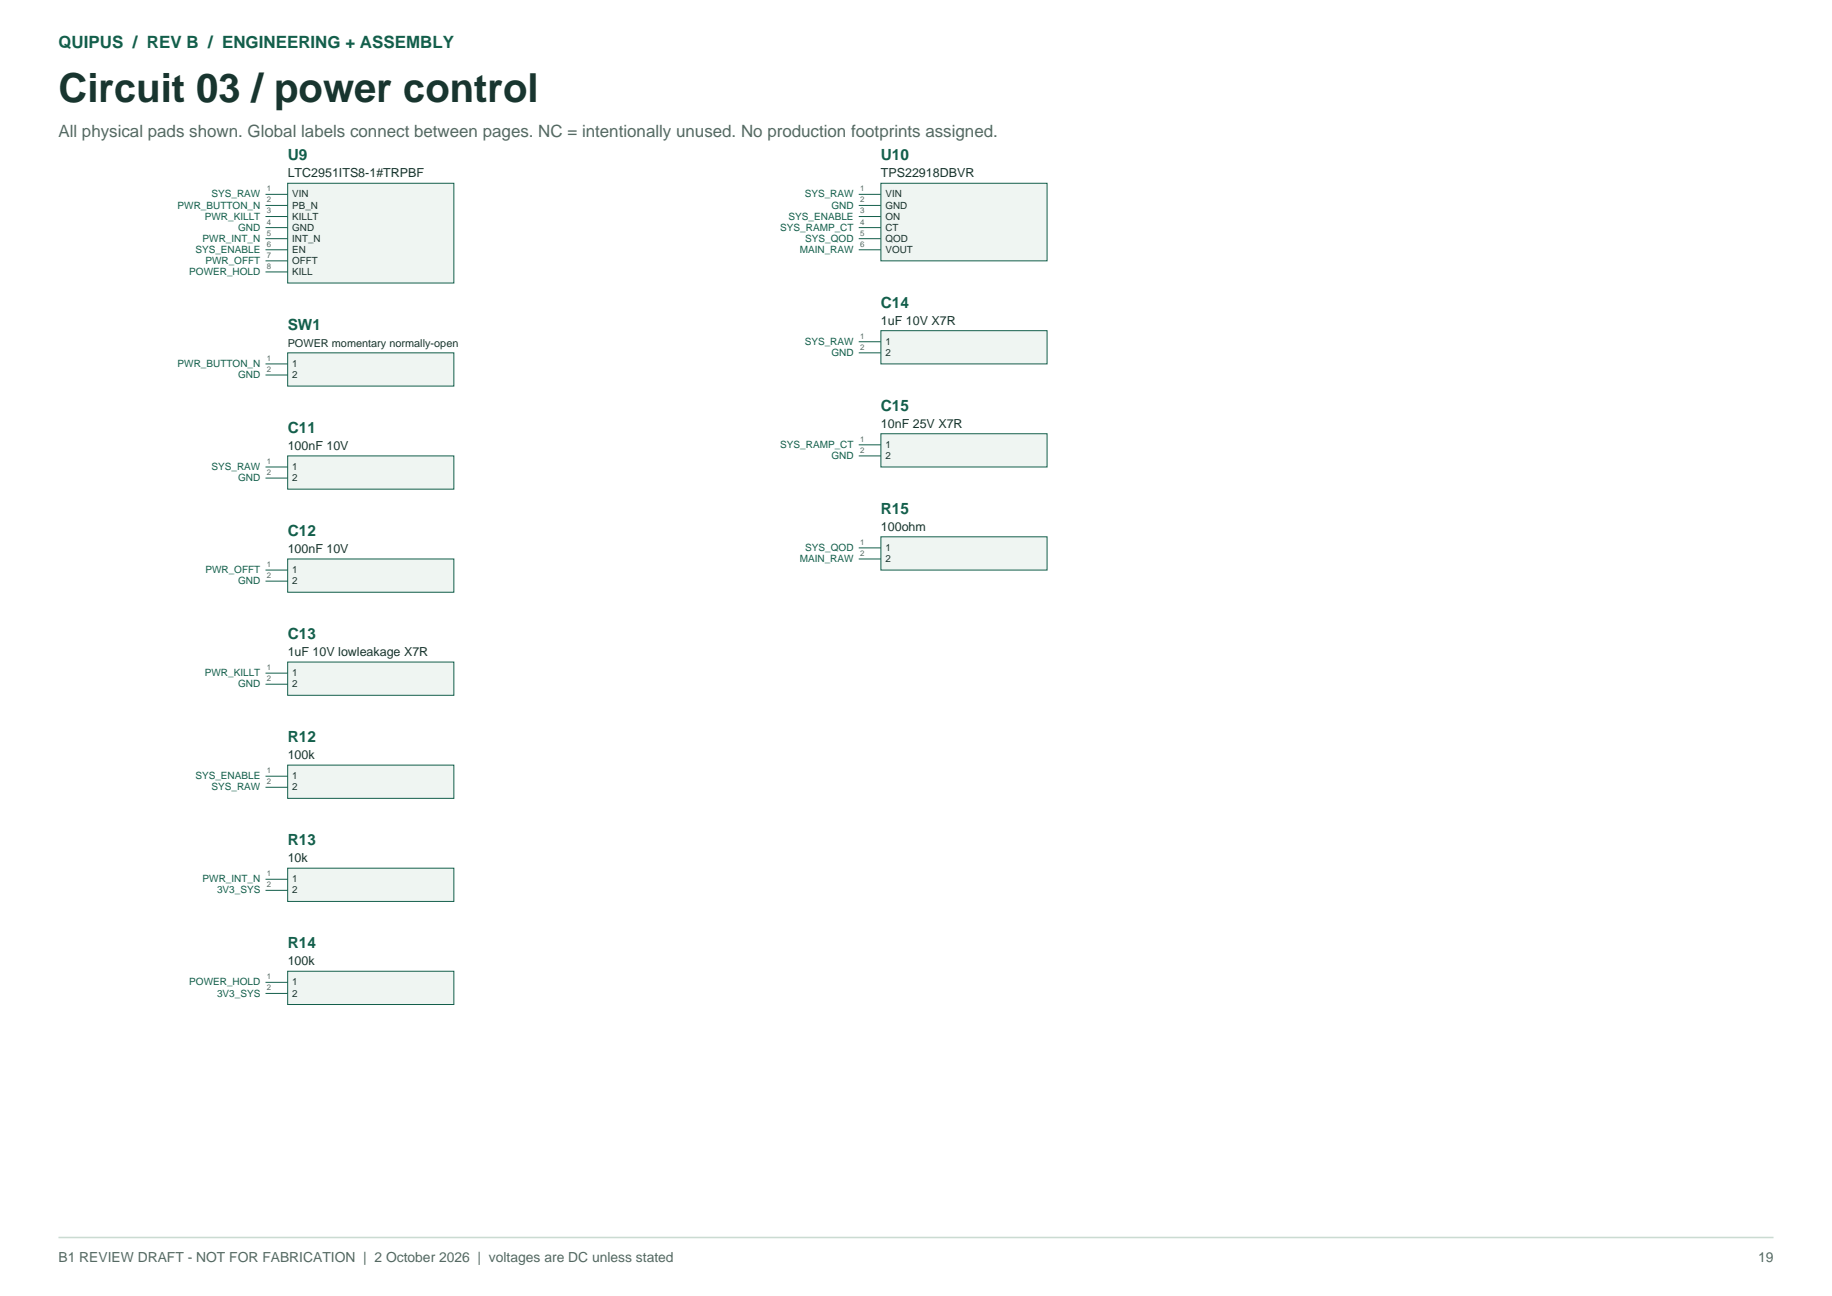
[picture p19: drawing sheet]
<svg xmlns="http://www.w3.org/2000/svg" width="420mm" height="297mm" viewBox="0 0 420 297" stroke-linecap="round" stroke-linejoin="round" font-family="sans-serif">
<defs><g id="words">
<text font-size="9.2" fill="#18352f" x="13.4" y="23.3">Circuit 03 / power control</text>
<text font-size="3.9" fill="#135f4b" x="13.4" y="10.9">QUIPUS / REV B / ENGINEERING + ASSEMBLY</text>
<text font-size="3.9" fill="#556961" x="13.4" y="31.4">All physical pads shown. Global labels connect between pages. NC = intentionally unused. No production footprints assigned.</text>
<g font-size="3.5" fill="#135f4b">
<text x="66" y="36.7">U9</text>
<text x="202" y="36.7">U10</text>
<text x="202" y="70.5">C14</text>
<text x="66" y="75.6">SW1</text>
<text x="202" y="94.1">C15</text>
<text x="66" y="99.2">C11</text>
<text x="202" y="117.7">R15</text>
<text x="66" y="122.8">C12</text>
<text x="66" y="146.4">C13</text>
<text x="66" y="170">R12</text>
<text x="66" y="193.7">R13</text>
<text x="66" y="217.3">R14</text>
</g>
<g font-size="3.2" fill="#556961">
<text x="13.4" y="289.2">B1 REVIEW DRAFT - NOT FOR FABRICATION | 2 October 2026 | voltages are DC unless stated</text>
<text x="403.1" y="289.2">19</text>
</g>
<g font-size="2.9" fill="#18352f">
<text x="66" y="40.6">LTC2951ITS8-1#TRPBF</text>
<text x="202" y="40.6">TPS22918DBVR</text>
<text x="202" y="74.4">1uF 10V X7R</text>
<text x="202" y="98">10nF 25V X7R</text>
<text x="66" y="103.1">100nF 10V</text>
<text x="202" y="121.6">100ohm</text>
<text x="66" y="126.7">100nF 10V</text>
<text x="66" y="150.3">1uF 10V lowleakage X7R</text>
<text x="66" y="173.9">100k</text>
<text x="66" y="197.5">10k</text>
<text x="66" y="221.2">100k</text>
</g>
<text font-size="2.5" fill="#18352f" x="66" y="79.4">POWER momentary normally-open</text>
<g font-size="2.3" fill="#135f4b">
<text x="40.7" y="47.8">PWR_BUTTON_N</text>
<text x="48.5" y="45.2">SYS_RAW</text>
<text x="184.5" y="45.2">SYS_RAW</text>
<text x="190.6" y="47.8">GND</text>
<text x="47" y="50.3">PWR_KILLT</text>
<text x="54.6" y="52.9">GND</text>
<text x="178.9" y="52.9">SYS_RAMP_CT</text>
<text x="180.8" y="50.3">SYS_ENABLE</text>
<text x="44.8" y="57.9">SYS_ENABLE</text>
<text x="46.5" y="55.4">PWR_INT_N</text>
<text x="183.3" y="57.9">MAIN_RAW</text>
<text x="184.6" y="55.4">SYS_QOD</text>
<text x="43.4" y="63">POWER_HOLD</text>
<text x="47.1" y="60.5">PWR_OFFT</text>
<text x="184.5" y="79">SYS_RAW</text>
<text x="190.6" y="81.6">GND</text>
<text x="40.7" y="84.1">PWR_BUTTON_N</text>
<text x="54.6" y="86.6">GND</text>
<text x="48.5" y="107.7">SYS_RAW</text>
<text x="178.9" y="102.6">SYS_RAMP_CT</text>
<text x="190.6" y="105.2">GND</text>
<text x="54.6" y="110.3">GND</text>
<text x="47.1" y="131.3">PWR_OFFT</text>
<text x="183.3" y="128.8">MAIN_RAW</text>
<text x="184.6" y="126.3">SYS_QOD</text>
<text x="54.6" y="133.9">GND</text>
<text x="47" y="155">PWR_KILLT</text>
<text x="54.6" y="157.5">GND</text>
<text x="44.8" y="178.6">SYS_ENABLE</text>
<text x="48.5" y="181.1">SYS_RAW</text>
<text x="46.5" y="202.2">PWR_INT_N</text>
<text x="49.8" y="204.7">3V3_SYS</text>
<text x="43.4" y="225.8">POWER_HOLD</text>
<text x="49.8" y="228.4">3V3_SYS</text>
</g>
<g font-size="2.3" fill="#18352f">
<text x="67" y="45.2">VIN</text>
<text x="67" y="47.8">PB_N</text>
<text x="203" y="45.2">VIN</text>
<text x="203" y="47.8">GND</text>
<text x="67" y="50.3">KILLT</text>
<text x="67" y="52.9">GND</text>
<text x="203" y="50.3">ON</text>
<text x="203" y="52.9">CT</text>
<text x="67" y="55.4">INT_N</text>
<text x="67" y="57.9">EN</text>
<text x="203" y="55.4">QOD</text>
<text x="203" y="57.9">VOUT</text>
<text x="67" y="60.5">OFFT</text>
<text x="67" y="63">KILL</text>
<text x="203" y="79">1</text>
<text x="203" y="81.6">2</text>
<text x="67" y="84.1">1</text>
<text x="67" y="86.6">2</text>
<text x="67" y="107.7">1</text>
<text x="203" y="102.6">1</text>
<text x="203" y="105.2">2</text>
<text x="67" y="110.3">2</text>
<text x="67" y="131.3">1</text>
<text x="203" y="126.3">1</text>
<text x="203" y="128.8">2</text>
<text x="67" y="133.9">2</text>
<text x="67" y="155">1</text>
<text x="67" y="157.5">2</text>
<text x="67" y="178.6">1</text>
<text x="67" y="181.1">2</text>
<text x="67" y="202.2">1</text>
<text x="67" y="204.7">2</text>
<text x="67" y="225.8">1</text>
<text x="67" y="228.4">2</text>
</g>
<g font-size="1.8" fill="#556961">
<text x="61.2" y="43.8">1</text>
<text x="61.2" y="46.4">2</text>
<text x="197.2" y="43.8">1</text>
<text x="197.2" y="46.4">2</text>
<text x="61.2" y="48.9">3</text>
<text x="61.2" y="51.5">4</text>
<text x="61.2" y="54">5</text>
<text x="197.2" y="48.9">3</text>
<text x="197.2" y="51.5">4</text>
<text x="197.2" y="54">5</text>
<text x="61.2" y="56.5">6</text>
<text x="61.2" y="59.1">7</text>
<text x="197.2" y="56.5">6</text>
<text x="61.2" y="61.6">8</text>
<text x="197.2" y="77.6">1</text>
<text x="61.2" y="82.7">1</text>
<text x="197.2" y="80.2">2</text>
<text x="61.2" y="85.2">2</text>
<text x="197.2" y="101.2">1</text>
<text x="61.2" y="106.3">1</text>
<text x="197.2" y="103.8">2</text>
<text x="61.2" y="108.9">2</text>
<text x="197.2" y="124.9">1</text>
<text x="61.2" y="129.9">1</text>
<text x="197.2" y="127.4">2</text>
<text x="61.2" y="132.5">2</text>
<text x="61.2" y="153.6">1</text>
<text x="61.2" y="156.1">2</text>
<text x="61.2" y="177.2">1</text>
<text x="61.2" y="179.7">2</text>
<text x="61.2" y="200.8">1</text>
<text x="61.2" y="203.3">2</text>
<text x="61.2" y="224.4">1</text>
<text x="61.2" y="227">2</text>
</g>
</g></defs>
<path d="M13.4 283.6h393.2" fill="none" stroke="#cbdbd2" stroke-width=".35"/>
<path d="M66 42h38.1v22.9h-38.1z" fill-rule="evenodd" fill="#eff5f2" stroke="#135f4b" stroke-width=".23"/>
<path d="M60.9 44.5h5.1M60.9 47.1h5.1M60.9 49.6h5.1M60.9 52.2h5.1M60.9 54.7h5.1M60.9 57.2h5.1M60.9 59.8h5.1M60.9 62.3h5.1" fill="none" stroke="#135f4b" stroke-width=".23"/>
<path d="M66 80.9h38.1v7.6h-38.1z" fill-rule="evenodd" fill="#eff5f2" stroke="#135f4b" stroke-width=".23"/>
<path d="M60.9 83.4h5.1M60.9 85.9h5.1" fill="none" stroke="#135f4b" stroke-width=".23"/>
<path d="M66 104.5h38.1v7.6h-38.1z" fill-rule="evenodd" fill="#eff5f2" stroke="#135f4b" stroke-width=".23"/>
<path d="M60.9 107h5.1M60.9 109.6h5.1" fill="none" stroke="#135f4b" stroke-width=".23"/>
<path d="M66 128.1h38.1v7.6h-38.1z" fill-rule="evenodd" fill="#eff5f2" stroke="#135f4b" stroke-width=".23"/>
<path d="M60.9 130.6h5.1M60.9 133.2h5.1" fill="none" stroke="#135f4b" stroke-width=".23"/>
<path d="M66 151.7h38.1v7.6h-38.1z" fill-rule="evenodd" fill="#eff5f2" stroke="#135f4b" stroke-width=".23"/>
<path d="M60.9 154.3h5.1M60.9 156.8h5.1" fill="none" stroke="#135f4b" stroke-width=".23"/>
<path d="M66 175.3h38.1v7.7h-38.1z" fill-rule="evenodd" fill="#eff5f2" stroke="#135f4b" stroke-width=".23"/>
<path d="M60.9 177.9h5.1M60.9 180.4h5.1" fill="none" stroke="#135f4b" stroke-width=".23"/>
<path d="M66 199h38.1v7.6h-38.1z" fill-rule="evenodd" fill="#eff5f2" stroke="#135f4b" stroke-width=".23"/>
<path d="M60.9 201.5h5.1M60.9 204h5.1" fill="none" stroke="#135f4b" stroke-width=".23"/>
<path d="M66 222.6h38.1v7.6h-38.1z" fill-rule="evenodd" fill="#eff5f2" stroke="#135f4b" stroke-width=".23"/>
<path d="M60.9 225.1h5.1M60.9 227.7h5.1" fill="none" stroke="#135f4b" stroke-width=".23"/>
<path d="M202 42h38.1v17.8h-38.1z" fill-rule="evenodd" fill="#eff5f2" stroke="#135f4b" stroke-width=".23"/>
<path d="M196.9 44.5h5.1M196.9 47.1h5.1M196.9 49.6h5.1M196.9 52.2h5.1M196.9 54.7h5.1M196.9 57.2h5.1" fill="none" stroke="#135f4b" stroke-width=".23"/>
<path d="M202 75.8h38.1v7.6h-38.1z" fill-rule="evenodd" fill="#eff5f2" stroke="#135f4b" stroke-width=".23"/>
<path d="M196.9 78.3h5.1M196.9 80.9h5.1" fill="none" stroke="#135f4b" stroke-width=".23"/>
<path d="M202 99.4h38.1v7.6h-38.1z" fill-rule="evenodd" fill="#eff5f2" stroke="#135f4b" stroke-width=".23"/>
<path d="M196.9 101.9h5.1M196.9 104.5h5.1" fill="none" stroke="#135f4b" stroke-width=".23"/>
<path d="M202 123h38.1v7.6h-38.1z" fill-rule="evenodd" fill="#eff5f2" stroke="#135f4b" stroke-width=".23"/>
<path d="M196.9 125.6h5.1M196.9 128.1h5.1" fill="none" stroke="#135f4b" stroke-width=".23"/>
<use href="#words"/>
</svg>
